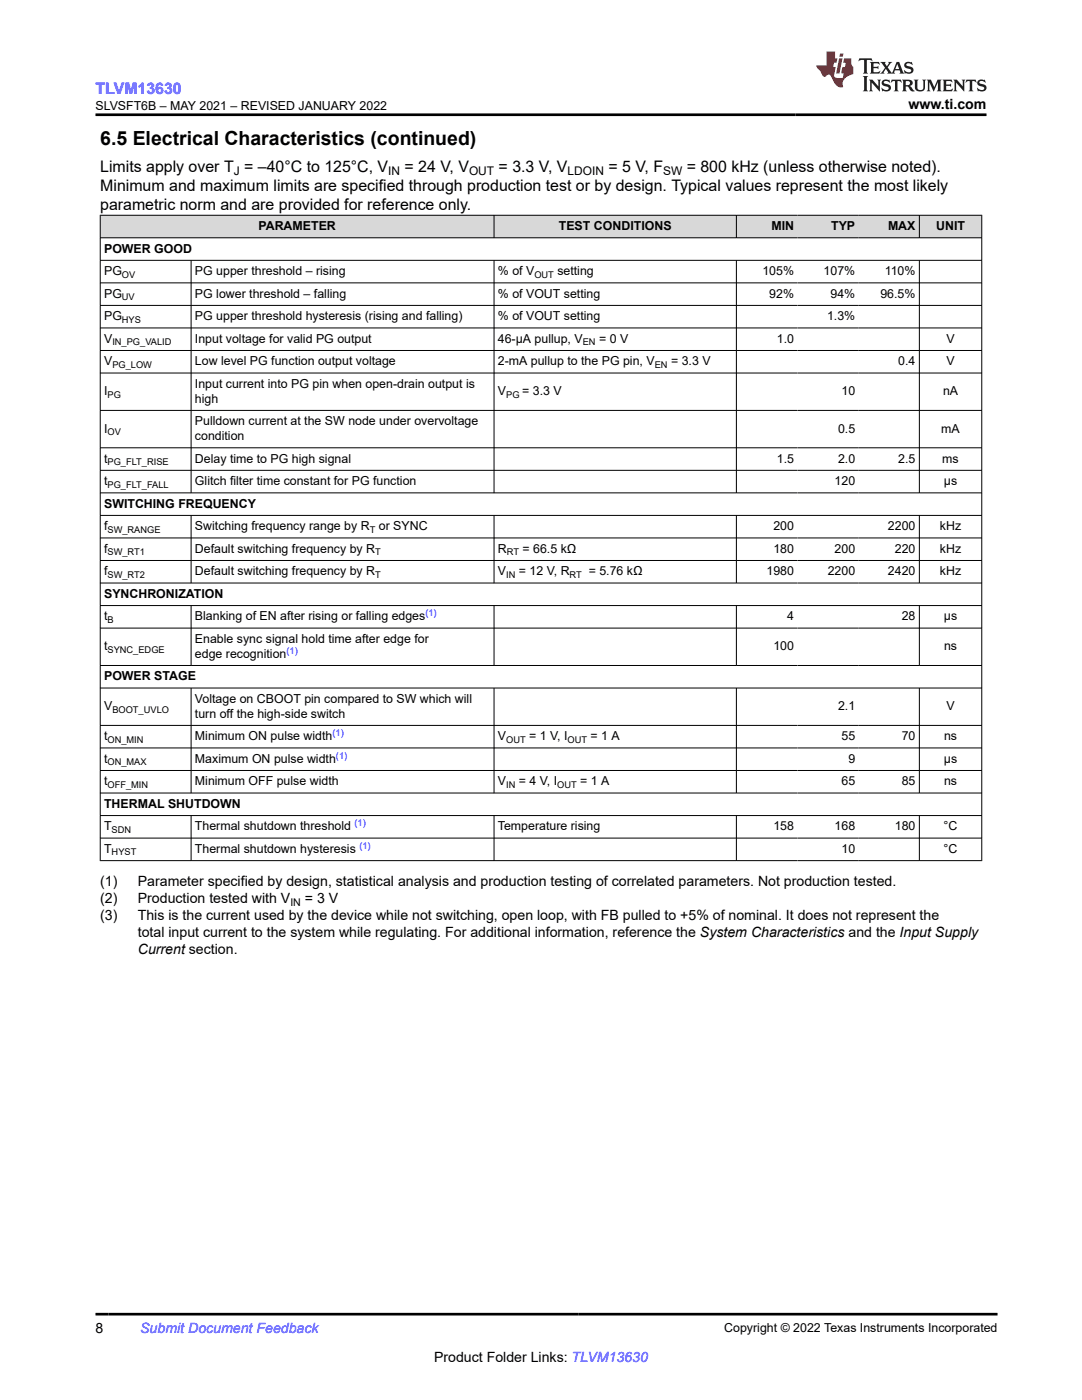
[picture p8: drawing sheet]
<svg xmlns="http://www.w3.org/2000/svg" width="216mm" height="279mm" viewBox="0 0 216 279" stroke-linecap="round" stroke-linejoin="round" font-family="sans-serif">
<defs><g id="words">
<text font-size="3.9" x="20" y="28.8">6.5 Electrical Characteristics (continued)</text>
<text font-size="3.2" fill="#00f" x="19" y="18.7">TLVM13630</text>
<g font-size="3.2">
<text x="20" y="34.3">Limits apply over T = –40°C to 125°C, V</text>
<text x="80.7" y="34.3">= 24 V, V</text>
<text x="99.5" y="34.3">= 3.3 V, V</text>
<text x="121.4" y="34.3">= 5 V, F</text>
<text x="137" y="34.3">= 800 kHz (unless otherwise noted).</text>
<text x="20" y="38.1">Minimum and maximum limits are specified through production test or by design. Typical values represent the most likely</text>
<text x="20" y="41.9">parametric norm and are provided for reference only.</text>
</g>
<g font-size="2.8">
<text x="181.3" y="21.8">www.ti.com</text>
<text x="20" y="176.9">(1)</text>
<text x="27.5" y="176.9">Parameter specified by design, statistical analysis and production testing of correlated parameters. Not production tested.</text>
<text x="20" y="183.7">(3)</text>
<text x="20" y="180.3">(2)</text>
<text x="27.5" y="180.3">Production tested with V</text>
<text x="27.5" y="183.7">This is the current used by the device while not switching, open loop, with FB pulled to +5% of nominal. It does not represent the</text>
<text x="60.8" y="180.3">= 3 V</text>
<text x="27.5" y="187.1">total input current to the system while regulating. For additional information, reference the System Characteristics and the Input Supply</text>
<text x="27.5" y="190.5">Current section.</text>
<text x="19" y="266.1">8</text>
<text x="86.6" y="271.7">Product Folder Links: TLVM13630</text>
</g>
<text font-size="2.8" fill="#00f" x="28" y="266.1">Submit Document Feedback</text>
<g font-size="2.5">
<text x="19" y="21.9">SLVSFT6B – MAY 2021 – REVISED JANUARY 2022</text>
<text x="51.6" y="45.9">PARAMETER</text>
<text x="111.5" y="45.9">TEST CONDITIONS</text>
<text x="153.9" y="45.9">MIN</text>
<text x="165.9" y="45.9">TYP</text>
<text x="177.2" y="45.9">MAX</text>
<text x="186.8" y="45.9">UNIT</text>
<text x="20.8" y="50.4">POWER GOOD</text>
<text x="20.8" y="54.9">PG</text>
<text x="20.8" y="59.4">PG</text>
<text x="38.9" y="54.9">PG upper threshold – rising</text>
<text x="38.9" y="59.4">PG lower threshold – falling</text>
<text x="99.3" y="54.9">% of V</text>
<text x="99.3" y="59.4">% of VOUT setting</text>
<text x="111.2" y="54.9">setting</text>
<text x="152.1" y="54.9">105%</text>
<text x="153.5" y="59.4">92%</text>
<text x="164.3" y="54.9">107%</text>
<text x="165.7" y="59.4">94%</text>
<text x="175.7" y="59.4">96.5%</text>
<text x="176.5" y="54.9">110%</text>
<text x="20.8" y="63.9">PG</text>
<text x="38.9" y="63.9">PG upper threshold hysteresis (rising and falling)</text>
<text x="99.3" y="63.9">% of VOUT setting</text>
<text x="165" y="63.9">1.3%</text>
<text x="20.8" y="68.4">V</text>
<text x="38.9" y="68.4">Input voltage for valid PG output</text>
<text x="99.3" y="68.4">46-μA pullup, V</text>
<text x="119.5" y="68.4">= 0 V</text>
<text x="155" y="68.4">1.0</text>
<text x="188.9" y="68.4">V</text>
<text x="20.8" y="72.9">V</text>
<text x="38.9" y="72.9">Low level PG function output voltage</text>
<text x="38.9" y="77.4">Input current into PG pin when open-drain output is</text>
<text x="99.3" y="72.9">2-mA pullup to the PG pin, V</text>
<text x="133.9" y="72.9">= 3.3 V</text>
<text x="179.2" y="72.9">0.4</text>
<text x="188.9" y="72.9">V</text>
<text x="20.8" y="78.9">I</text>
<text x="38.9" y="80.4">high</text>
<text x="99.3" y="78.9">V</text>
<text x="104.2" y="78.9">= 3.3 V</text>
<text x="167.9" y="78.9">10</text>
<text x="188.2" y="78.9">nA</text>
<text x="20.8" y="86.3">I</text>
<text x="38.9" y="84.9">Pulldown current at the SW node under overvoltage</text>
<text x="38.9" y="87.8">condition</text>
<text x="167.2" y="86.3">0.5</text>
<text x="187.8" y="86.3">mA</text>
<text x="20.8" y="92.3">t</text>
<text x="38.9" y="92.3">Delay time to PG high signal</text>
<text x="155" y="92.3">1.5</text>
<text x="167.2" y="92.3">2.0</text>
<text x="179.2" y="92.3">2.5</text>
<text x="188" y="92.3">ms</text>
<text x="20.8" y="96.8">t</text>
<text x="20.8" y="101.3">SWITCHING FREQUENCY</text>
<text x="38.9" y="96.8">Glitch filter time constant for PG function</text>
<text x="166.5" y="96.8">120</text>
<text x="188.3" y="96.8">µs</text>
<text x="20.8" y="105.8">f</text>
<text x="38.9" y="105.8">Switching frequency range by R</text>
<text x="75.6" y="105.8">or SYNC</text>
<text x="154.3" y="105.8">200</text>
<text x="177.2" y="105.8">2200</text>
<text x="187.5" y="105.8">kHz</text>
<text x="20.8" y="110.3">f</text>
<text x="38.9" y="110.3">Default switching frequency by R</text>
<text x="99.3" y="110.3">R</text>
<text x="104.3" y="110.3">= 66.5 kΩ</text>
<text x="154.3" y="110.3">180</text>
<text x="166.5" y="110.3">200</text>
<text x="178.6" y="110.3">220</text>
<text x="187.5" y="110.3">kHz</text>
<text x="20.8" y="114.8">f</text>
<text x="20.8" y="119.3">SYNCHRONIZATION</text>
<text x="38.9" y="114.8">Default switching frequency by R</text>
<text x="99.3" y="114.8">V</text>
<text x="103.5" y="114.8">= 12 V, R</text>
<text x="117.5" y="114.8">= 5.76 kΩ</text>
<text x="152.9" y="114.8">1980</text>
<text x="165.2" y="114.8">2200</text>
<text x="177.2" y="114.8">2420</text>
<text x="187.5" y="114.8">kHz</text>
<text x="20.8" y="123.8">t</text>
<text x="38.9" y="123.8">Blanking of EN after rising or falling edges</text>
<text x="157.1" y="123.8">4</text>
<text x="179.9" y="123.8">28</text>
<text x="188.3" y="123.8">µs</text>
<text x="20.8" y="129.8">t</text>
<text x="38.9" y="128.3">Enable sync signal hold time after edge for</text>
<text x="38.9" y="131.3">edge recognition</text>
<text x="154.3" y="129.8">100</text>
<text x="188.4" y="129.8">ns</text>
<text x="20.8" y="135.8">POWER STAGE</text>
<text x="20.8" y="141.8">V</text>
<text x="38.9" y="140.3">Voltage on CBOOT pin compared to SW which will</text>
<text x="38.9" y="143.2">turn off the high-side switch</text>
<text x="167.2" y="141.8">2.1</text>
<text x="188.9" y="141.8">V</text>
<text x="20.8" y="147.7">t</text>
<text x="38.9" y="147.7">Minimum ON pulse width</text>
<text x="99.3" y="147.7">V</text>
<text x="105.6" y="147.7">= 1 V, I</text>
<text x="117.9" y="147.7">= 1 A</text>
<text x="167.9" y="147.7">55</text>
<text x="179.9" y="147.7">70</text>
<text x="188.4" y="147.7">ns</text>
<text x="20.8" y="152.2">t</text>
<text x="38.9" y="152.2">Maximum ON pulse width</text>
<text x="169.3" y="152.2">9</text>
<text x="188.3" y="152.2">µs</text>
<text x="20.8" y="156.7">t</text>
<text x="20.8" y="161.2">THERMAL SHUTDOWN</text>
<text x="38.9" y="156.7">Minimum OFF pulse width</text>
<text x="99.3" y="156.7">V</text>
<text x="103.5" y="156.7">= 4 V, I</text>
<text x="115.8" y="156.7">= 1 A</text>
<text x="167.9" y="156.7">65</text>
<text x="179.9" y="156.7">85</text>
<text x="188.4" y="156.7">ns</text>
<text x="20.8" y="165.7">T</text>
<text x="38.9" y="165.7">Thermal shutdown threshold</text>
<text x="99.3" y="165.7">Temperature rising</text>
<text x="154.3" y="165.7">158</text>
<text x="166.5" y="165.7">168</text>
<text x="178.6" y="165.7">180</text>
<text x="188.3" y="165.7">°C</text>
<text x="20.8" y="170.2">T</text>
<text x="38.9" y="170.2">Thermal shutdown hysteresis</text>
<text x="167.9" y="170.2">10</text>
<text x="188.3" y="170.2">°C</text>
<text x="144.5" y="265.8">Copyright © 2022 Texas Instruments Incorporated</text>
</g>
<g font-size="2.4">
<text x="46.6" y="34.9">J</text>
<text x="77.5" y="34.9">IN</text>
<text x="93.6" y="34.9">OUT</text>
<text x="113.2" y="34.9">LDOIN</text>
<text x="132.3" y="34.9">SW</text>
</g>
<text font-size="2.1" x="57.9" y="180.9">IN</text>
<g font-size="1.9">
<text x="24.3" y="55.4">OV</text>
<text x="24.3" y="59.9">UV</text>
<text x="106.6" y="55.4">OUT</text>
<text x="24.3" y="64.4">HYS</text>
<text x="22.4" y="68.9">IN_PG_VALID</text>
<text x="116.3" y="68.9">EN</text>
<text x="22.4" y="73.4">PG_LOW</text>
<text x="130.6" y="73.4">EN</text>
<text x="21.5" y="79.4">PG</text>
<text x="101" y="79.4">PG</text>
<text x="21.5" y="86.8">OV</text>
<text x="21.5" y="92.8">PG_FLT_RISE</text>
<text x="21.5" y="97.3">PG_FLT_FALL</text>
<text x="21.5" y="106.3">SW_RANGE</text>
<text x="73.8" y="106.3">T</text>
<text x="21.5" y="110.8">SW_RT1</text>
<text x="74.9" y="110.8">T</text>
<text x="101.1" y="110.8">RT</text>
<text x="21.5" y="115.3">SW_RT2</text>
<text x="74.9" y="115.3">T</text>
<text x="101" y="115.3">IN</text>
<text x="113.7" y="115.3">RT</text>
<text x="21.5" y="124.3">B</text>
<text x="21.5" y="130.3">SYNC_EDGE</text>
<text x="22.4" y="142.2">BOOT_UVLO</text>
<text x="21.5" y="148.2">ON_MIN</text>
<text x="101" y="148.2">OUT</text>
<text x="113.3" y="148.2">OUT</text>
<text x="21.5" y="152.7">ON_MAX</text>
<text x="21.5" y="157.2">OFF_MIN</text>
<text x="101" y="157.2">IN</text>
<text x="111.2" y="157.2">OUT</text>
<text x="22.3" y="166.2">SDN</text>
<text x="22.3" y="170.7">HYST</text>
</g>
<g font-size="1.9" fill="#00f">
<text x="84.9" y="123">(1)</text>
<text x="57.2" y="130.5">(1)</text>
<text x="66.3" y="146.9">(1)</text>
<text x="67" y="151.4">(1)</text>
<text x="70.7" y="164.9">(1)</text>
<text x="71.7" y="169.4">(1)</text>
</g>
</g></defs>
<g fill="#d8d8d8">
<path d="M20 43h175.9v4.5h-175.9z" fill-rule="evenodd"/>
<path d="M20.1 43h78.4v4.4h-78.4z" fill-rule="evenodd"/>
<path d="M98.6 43h48.3v4.4h-48.3z" fill-rule="evenodd"/>
<path d="M147 43h12.1v4.4h-12.1z" fill-rule="evenodd"/>
<path d="M159.1 43h12.3v4.4h-12.3z" fill-rule="evenodd"/>
<path d="M171.4 43h12v4.4h-12z" fill-rule="evenodd"/>
<path d="M183.5 43h12.3v4.4h-12.3z" fill-rule="evenodd"/>
</g>
<g fill="none" stroke="#000" stroke-width=".2">
<path d="M19.9 43h176.1M19.9 47.5h176.1M19.9 52h176.1M19.9 56.5h176.1M20 42.9v128.9M38.1 52v46.4M98.6 42.9v4.6M98.6 52v46.4M146.9 42.9v4.6M146.9 52v46.4M183.4 42.9v4.6M183.4 52v46.4"/>
<path d="M195.9 42.9v128.9M19.9 61h176.1M19.9 65.4h176.1M19.9 69.9h176.1M19.9 74.4h176.1M19.9 81.9h176.1M19.9 89.4h176.1M19.9 93.9h176.1M19.9 98.4h176.1M19.9 102.9h176.1M19.9 107.4h176.1M19.9 111.9h176.1"/>
<path d="M19.9 116.4h176.1M38.1 102.9v13.5M98.6 102.9v13.5M146.9 102.9v13.5M183.4 102.9v13.5M19.9 120.9h176.1M19.9 125.4h176.1M19.9 132.8h176.1M19.9 137.3h176.1M38.1 120.9v12M38.1 137.3v21M98.6 120.9v12"/>
<path d="M98.6 137.3v21M146.9 120.9v12M146.9 137.3v21M183.4 120.9v12M183.4 137.3v21M19.9 144.8h176.1M19.9 149.3h176.1M19.9 153.8h176.1M19.9 158.3h176.1M19.9 162.8h176.1M19.9 167.3h176.1M19.9 171.8h176.1"/>
<path d="M38.1 162.8v9M98.6 162.8v9M146.9 162.8v9M183.4 162.8v9"/>
</g>
<path d="M171.5 11.6l-.2 .6 .5-.2h.6v.1v2.2l-.2 .4h1l-.2-.4v-2.2v-.1h.5l.5 .2-.1-.6zM173.6 12.4l.2 .3v1.6l-.2 .4h1.9l.1-.6a1.08 1.08 0 0 1-1.3 .2v-.7h.6l.4 .2v-.7l-.4 .2h-.6v-.5l.2-.2a1 1 0 0 1 1 .3l-.1-.5zM175.7 12.4l.9 1.1-1 1.2h.9l-.2-.2 .5-.8 .4 .8-.2 .2h1.6l-.2-.2 .2-.5h.9l.1 .5-.1 .2h.9l-.2-.4-.8-1.9h-.5l-.9 2.1-.9-1.1 .9-1h-.8l.2 .2-.4 .6-.4-.6 .2-.2zM179 12.8l.4 1h-.7zM180.7 12.5a.65 .65 0 0 0-.2 .7 .65 .65 0 0 0 .6 .5l.6 .1 .1 .3a.79 .79 0 0 1-.7 .4 .79 .79 0 0 1-.7-.5l.1 .7 .2-.1a.93 .93 0 0 0 1.1 0 .93 .93 0 0 0 .4-.9 1.46 1.46 0 0 0-1.2-.6l-.1-.3a1.09 1.09 0 0 1 1.2 .2l-.2-.6-.1 .1-.5-.2zM172.2 15.2l.2 .4v2.2l-.2 .4h1l-.2-.4v-2.2l.2-.4zM173.4 15.9l.2 .4v1.5l-.2 .4h.8l-.3-.4 .1-1.3 1.6 1.8v-2l.2-.4h-.7l.1 .2 .1 1.1-1.2-1.3zM176.2 16a.65 .65 0 0 0-.2 .8 .65 .65 0 0 0 .6 .4l.6 .2 .1 .2a.79 .79 0 0 1-.7 .4 .79 .79 0 0 1-.7-.5l.1 .7 .2-.1a.93 .93 0 0 0 1.1 .1 .93 .93 0 0 0 .4-1 1.46 1.46 0 0 0-1.2-.5l-.1-.4a1.09 1.09 0 0 1 1.2 .2l-.1-.6-.2 .1-.5-.1zM177.9 15.9l-.1 .6a.63 .63 0 0 1 .8-.3v1.6l-.3 .4h1l-.2-.4v-1.6a.66 .66 0 0 1 .8 .3l-.1-.6zM180 15.9l.2 .4v1.5l-.2 .4h1l-.2-.2-.1-.7h.5l.1 .2a.79 .79 0 0 0 1.2 .6l-1-.9a.61 .61 0 0 0 .6-.6 .61 .61 0 0 0-.5-.7zM180.8 16.2h.1a.47 .47 0 0 1 .5 .1 .47 .47 0 0 1 .1 .5l-.1 .1-.7 .1zM182.3 15.9l.2 .2a2.27 2.27 0 0 0 .4 2 1.04 1.04 0 0 0 1.7-.7v-1.3l.2-.2h-.8l.2 .4v1.1a.6 .6 0 0 1-.6 .6 .6 .6 0 0 1-.6-.6v-1.1l.3-.4zM184.9 15.9l.2 .4v1.5l-.2 .4h.8l-.3-.4v-1.4l.9 1.9 .9-1.9v1.4l-.3 .4h1l-.2-.4v-1.5l.2-.4h-.8l-.7 1.5-.6-1.5zM188.1 15.9l.2 .4v1.5l-.2 .4h1.9l.1-.6a1.09 1.09 0 0 1-1.3 .2v-.7h.6l.4 .2v-.6l-.4 .2h-.6v-.6l.2-.1a1.01 1.01 0 0 1 1 .3l-.1-.6zM190.2 15.9l.3 .4v1.5l-.3 .4h.8l-.2-.4v-1.3l1.6 1.8v-2l.2-.4h-.7l.2 .2v1.1l-1.2-1.3zM192.8 15.9l-.1 .6a.63 .63 0 0 1 .8-.3v1.6l-.3 .4h1l-.2-.4v-1.6a.66 .66 0 0 1 .8 .3l-.1-.6zM195.2 16a.65 .65 0 0 0-.2 .8 .65 .65 0 0 0 .6 .4l.6 .2 .2 .2a.79 .79 0 0 1-.7 .4 .79 .79 0 0 1-.7-.5l.1 .7 .2-.1a.93 .93 0 0 0 1 .1 .93 .93 0 0 0 .5-1 1.46 1.46 0 0 0-1.3-.5v-.4a1.09 1.09 0 0 1 1.2 .2l-.2-.6-.2 .1-.5-.1z" fill="#231f20"/>
<path d="M164.9 10.3v2.7h-2l.1 .4 .8 1a.95 .95 0 0 0 1 .9 .59 .59 0 0 1 .5-.4 .59 .59 0 0 1 .5 .3l.4 .8a1.59 1.59 0 0 0 2.1 1.4 1.61 1.61 0 0 1 1-2.3l1-.3-.1-1.5a1.59 1.59 0 0 1-.3-1.7h-1.5l-.2 .9h.6l-.2 .9h-.5l-.2 .9v.3l.4 .1-.1 .9h-.7a.73 .73 0 0 1-1-.7l.3-1.5h-.5l.1-.9h.5l.2-.9h-.5v-1.3zM167.4 11.6l-.6 3.1h.7l.6-3.1zM167.6 10.7l-.1 .6h.7l.1-.6z" fill="#ed1c24"/>
<path d="M19 22.9h177.8M19 262.3h180" fill="none" stroke="#000" stroke-width=".53"/>
<use href="#words"/>
</svg>
